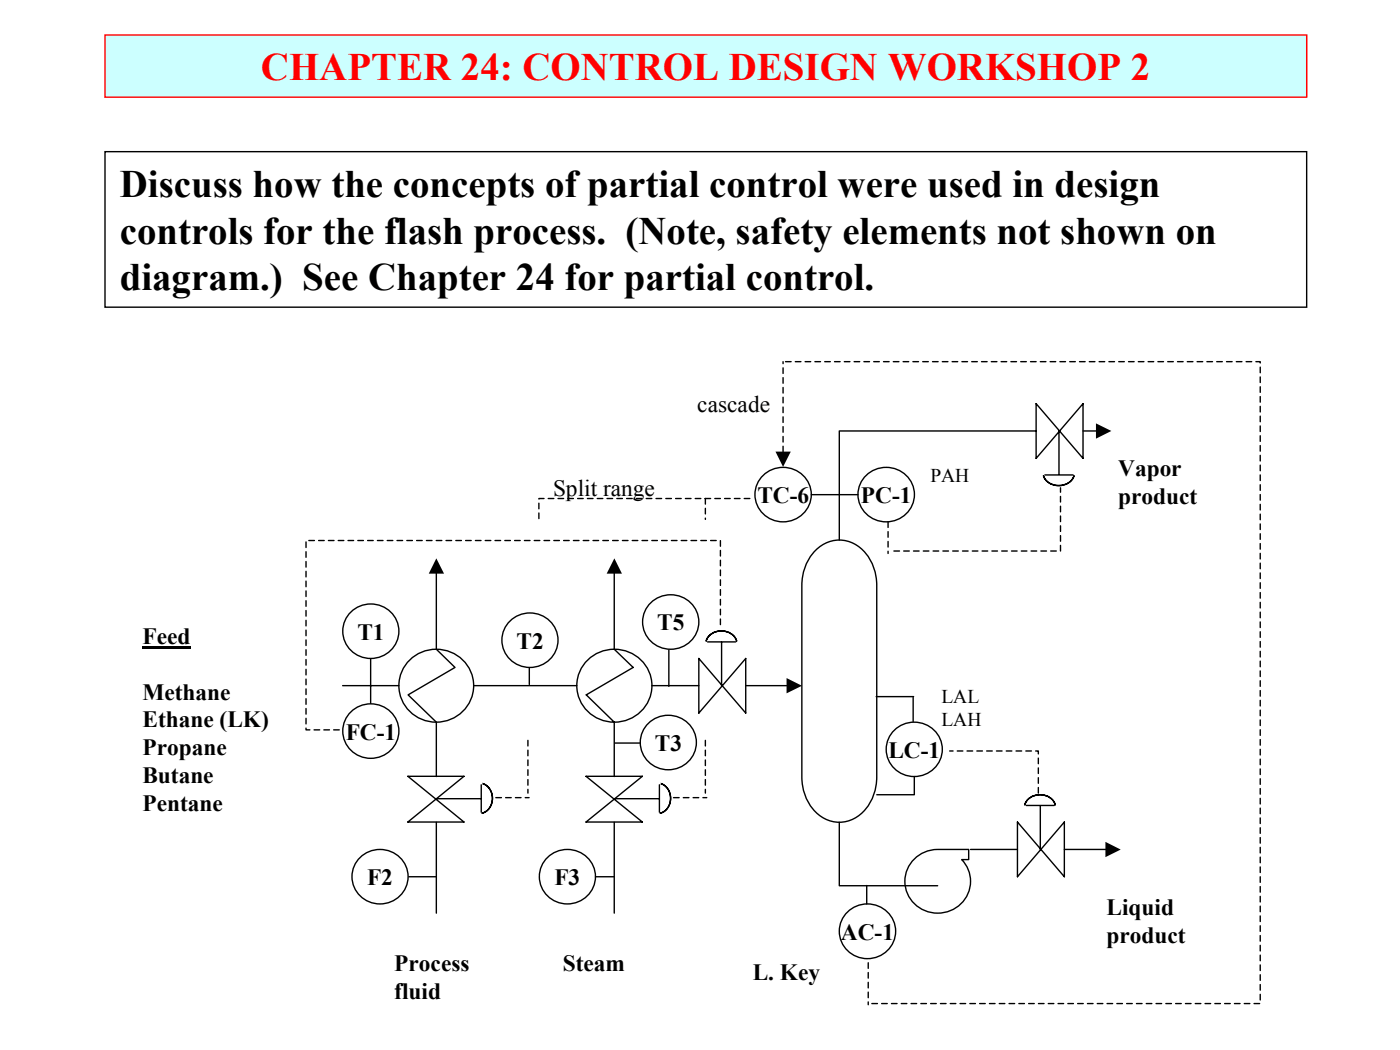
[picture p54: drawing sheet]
<svg xmlns="http://www.w3.org/2000/svg" width="254mm" height="190mm" viewBox="0 0 254 190" stroke-linecap="round" stroke-linejoin="round" font-family="sans-serif">
<defs><g id="words">
<text font-size="7" fill="#f00" x="47.3" y="14.6">CHAPTER 24: CONTROL DESIGN WORKSHOP 2</text>
<g font-size="7">
<text x="21.7" y="35.7">Discuss how the concepts of partial control were used in design</text>
<text x="21.7" y="44.2">controls for the flash process. (Note, safety elements not shown on</text>
<text x="21.7" y="52.7">diagram.) See Chapter 24 for partial control.</text>
</g>
<g font-size="4.2">
<text x="126.5" y="74.8">cascade</text>
<text x="202.9" y="86.4">Vapor</text>
<text x="100.3" y="90">Split range</text>
<text x="137.4" y="91.3">TC-6</text>
<text x="156.2" y="91.3">PC-1</text>
<text x="202.9" y="91.5">product</text>
<text x="25.8" y="116.8">Feed</text>
<text x="64.8" y="116.1">T1</text>
<text x="93.7" y="117.7">T2</text>
<text x="119.2" y="114.4">T5</text>
<text x="25.8" y="126.9">Methane</text>
<text x="25.8" y="132">Ethane (LK)</text>
<text x="25.8" y="137.1">Propane</text>
<text x="62.7" y="134.2">FC-1</text>
<text x="118.8" y="136.2">T3</text>
<text x="161.2" y="137.5">LC-1</text>
<text x="25.8" y="142.1">Butane</text>
<text x="25.8" y="147.2">Pentane</text>
<text x="66.6" y="160.6">F2</text>
<text x="100.6" y="160.6">F3</text>
<text x="200.8" y="166">Liquid</text>
<text x="152.6" y="170.5">AC-1</text>
<text x="200.8" y="171.1">product</text>
<text x="71.5" y="176.2">Process</text>
<text x="102.1" y="176.2">Steam</text>
<text x="136.6" y="177.8">L. Key</text>
<text x="71.5" y="181.2">fluid</text>
</g>
<g font-size="3.5">
<text x="168.8" y="87.5">PAH</text>
<text x="170.8" y="127.6">LAL</text>
<text x="170.8" y="131.8">LAH</text>
</g>
</g></defs>
<path d="M19 6.3h218.1v11.3h-218.1z" fill-rule="evenodd" fill="#cff" stroke="#f00" stroke-width=".25"/>
<path d="M19 27.5h218.1v28.2h-218.1zM147.8 100a6 6 0 0 1 9.6 .8 9.2 9.2 0 0 1 1.7 5.4v34.7a7.9 7.9 0 0 1-5.8 8.2 6.6 6.6 0 0 1-7.2-4.7l-.5-2.2-.1-1.3v-34.7a9 9 0 0 1 2.3-6.2zM111.4 117.8l3.5 3.3-8.5 5 5 4.9M126.8 119.5v9.9l8.5-9.9v9.9zM128.4 116.5h5.1M130.9 116.5v7.9M74 120.1a6.7 6.7 0 0 1 8.7-1.3 6.7 6.7 0 0 1 2.6 8.4 6.8 6.8 0 0 1-8.9 3.3 6.8 6.8 0 0 1-3.4-8.9zM106.3 120.1a6.8 6.8 0 0 1 8.3-1.5 6.8 6.8 0 0 1 3.4 7.7 6.8 6.8 0 0 1-8.4 4.5 6.8 6.8 0 0 1-4.7-8.3l.4-.9zM165.9 155.8a6 6 0 0 1 4.2-1.7h5.6v1.9h-1.2a5.8 5.8 0 0 1 .8 6.7 5.8 5.8 0 0 1-6.1 2.9 5.7 5.7 0 0 1-4.7-3.9 5.7 5.7 0 0 1 1.4-5.9z" fill="none" stroke="#000" stroke-width=".25"/>
<path d="M128.7 115.3l-.6 1a3 3 0 0 1 2.8-1.8 3 3 0 0 1 2.7 1.8 3.1 3.1 0 0 0-4.9-1z" fill-rule="evenodd" fill="#00cc9a" stroke="#000" stroke-width=".25"/>
<path d="M79.2 117.8l3.3 3.3-8.5 5 5.2 4.9M62.2 124.4h10.2M85.9 124.4h18.7M118.3 124.4h8.5M135.3 124.4h7.4M74 140.8h10.2l-10.2 8.3h10.2zM79.1 144.9h8.1M87.3 142.4v5" fill="none" stroke="#000" stroke-width=".25"/>
<path d="M142.7 123l2.8 1.4-2.8 1.4z" fill="#000"/>
<path d="M87.5 142.1a2.89 2.89 0 0 1 1.8 2.7 2.89 2.89 0 0 1-1.8 2.7 2.89 2.89 0 0 0 1.8-2.7 2.89 2.89 0 0 0-1.8-2.7z" fill-rule="evenodd" fill="#00cc9a" stroke="#000" stroke-width=".25"/>
<path d="M79.2 131v9.9M106.3 140.8h10.2l-10.2 8.3h10.2zM111.4 144.9h8.1M119.6 142.4v5" fill="none" stroke="#000" stroke-width=".25"/>
<path d="M119.8 142.1a2.89 2.89 0 0 1 1.9 2.7 2.89 2.89 0 0 1-1.9 2.7 2.89 2.89 0 0 0 1.9-2.7 2.89 2.89 0 0 0-1.9-2.7z" fill-rule="evenodd" fill="#00cc9a" stroke="#000" stroke-width=".25"/>
<path d="M79.2 104v13.8M111.4 104v13.8M111.4 131v9.9M152.3 149.2v11.5h17.8M184.6 149.1v10l8.5-10v10zM186.2 146.1h5.1M188.7 146.3v7.8" fill="none" stroke="#000" stroke-width=".25"/>
<path d="M79.2 101.3l1.4 2.8h-2.8zM111.5 101.3l1.3 2.8h-2.7z" fill="#000"/>
<path d="M186.5 145.1a3.1 3.1 0 0 1 5 .9 3 3 0 0 0-2.8-1.8 3 3 0 0 0-2.8 1.8z" fill-rule="evenodd" fill="#00cc9a" stroke="#000" stroke-width=".25"/>
<path d="M188 78.2h-35.7v19.8M188 73.2v10l8.5-10v10zM192.1 78.2v7.8M189.6 86.2h5.1M176.1 154.1h8.5M193.1 154.1h7.5" fill="none" stroke="#000" stroke-width=".25"/>
<path d="M200.6 152.7l2.7 1.4-2.7 1.4z" fill="#000"/>
<path d="M189.3 86.3a3 3 0 0 0 2.8 1.8 3 3 0 0 0 2.8-1.8 3 3 0 0 1-2.8 1.8 3 3 0 0 1-2.8-1.8z" fill-rule="evenodd" fill="#00cc9a" stroke="#000" stroke-width=".25"/>
<g fill="none" stroke="#000" stroke-width=".25">
<path d="M196.5 78.2h2.4M138.2 86.5a5.1 5.1 0 0 1 6.3-1.1 5.1 5.1 0 0 1 2.4 6.1 5.1 5.1 0 0 1-6.5 2.9 5.1 5.1 0 0 1-3.1-6.4zM147.2 89.7h8.5M156.9 86.5a5.1 5.1 0 0 1 6.3-1.1 5.1 5.1 0 0 1 2.4 6.1 5.1 5.1 0 0 1-6.5 2.9 5.1 5.1 0 0 1-3.1-6.4zM63.4 111.3a5 5 0 0 1 7-.7 5 5 0 0 1 .8 7.1 5 5 0 0 1-7.1 .7 5 5 0 0 1-.7-7.1zM67.2 119.5v8.1M92.3 113a5 5 0 0 1 7-.7 5 5 0 0 1 .7 7 5 5 0 0 1-7 .7 5 5 0 0 1-.7-7zM117.8 109.7a5 5 0 0 1 7.1-.7 5 5 0 0 1 .7 7 5 5 0 0 1-7.1 .7 5 5 0 0 1-.7-7zM121.3 117.9v6.6M63.4 129.5a5 5 0 0 1 7-.7 5 5 0 0 1 .8 7 5 5 0 0 1-7.1 .7 5 5 0 0 1-.7-7zM96 121.2v3M111.6 134.8h4.5"/>
<path d="M117.4 131.5a5 5 0 0 1 7-.7 5 5 0 0 1 .7 7.1 5 5 0 0 1-7 .7 5 5 0 0 1-.7-7.1zM159 126.4h6.8M162 132.8a5 5 0 0 1 7-.7 5 5 0 0 1 .8 7 5 5 0 0 1-7.1 .7 5 5 0 0 1-.7-7zM165.7 126.6v4.3M65.1 155.9a5 5 0 0 1 7-.7 5 5 0 0 1 .7 7 5 5 0 0 1-7 .7 5 5 0 0 1-.7-7zM74.2 159.1h5M79.2 149.2v16.5M99 155.9a5 5 0 0 1 7.1-.7 5 5 0 0 1 .7 7 5 5 0 0 1-7 .7 5 5 0 0 1-.8-7zM108 159.1h3.4M111.4 149.2v16.5M165.9 140.9v3.3h-6.8M153.5 165.8a5 5 0 0 1 7.1-.7 5 5 0 0 1 .7 7.1 5 5 0 0 1-7.1 .6 5 5 0 0 1-.7-7z"/>
<path d="M157.2 160.7v3.3"/>
</g>
<path d="M198.8 76.8l2.8 1.4-2.8 1.4zM140.7 81.9h2.8l-1.4 2.8z" fill="#000"/>
<path d="M25.8 117.4h8.8" fill="none" stroke="#000" stroke-width=".4"/>
<g fill="none" stroke="#000" stroke-width=".25" stroke-dasharray="1 .8">
<path d="M128 90.4v3.8M136 90.4h-38.2v3.8M142.1 82v-16.4M161.1 94.7v5.7M162.2 100h30.2v-11.5M130.7 113.3v-15.2M61.6 132.4h-6.1v-34.3h74.5M95.8 134.3v9.6M128 134.3v9.6M90 144.7h6M122.2 144.7h6M188.4 143.9v-7.7h-16.1"/>
<path d="M157.5 174.7v7.6M158.2 182.1h70.4v-116.5h-86.5"/>
</g>
<use href="#words"/>
</svg>
